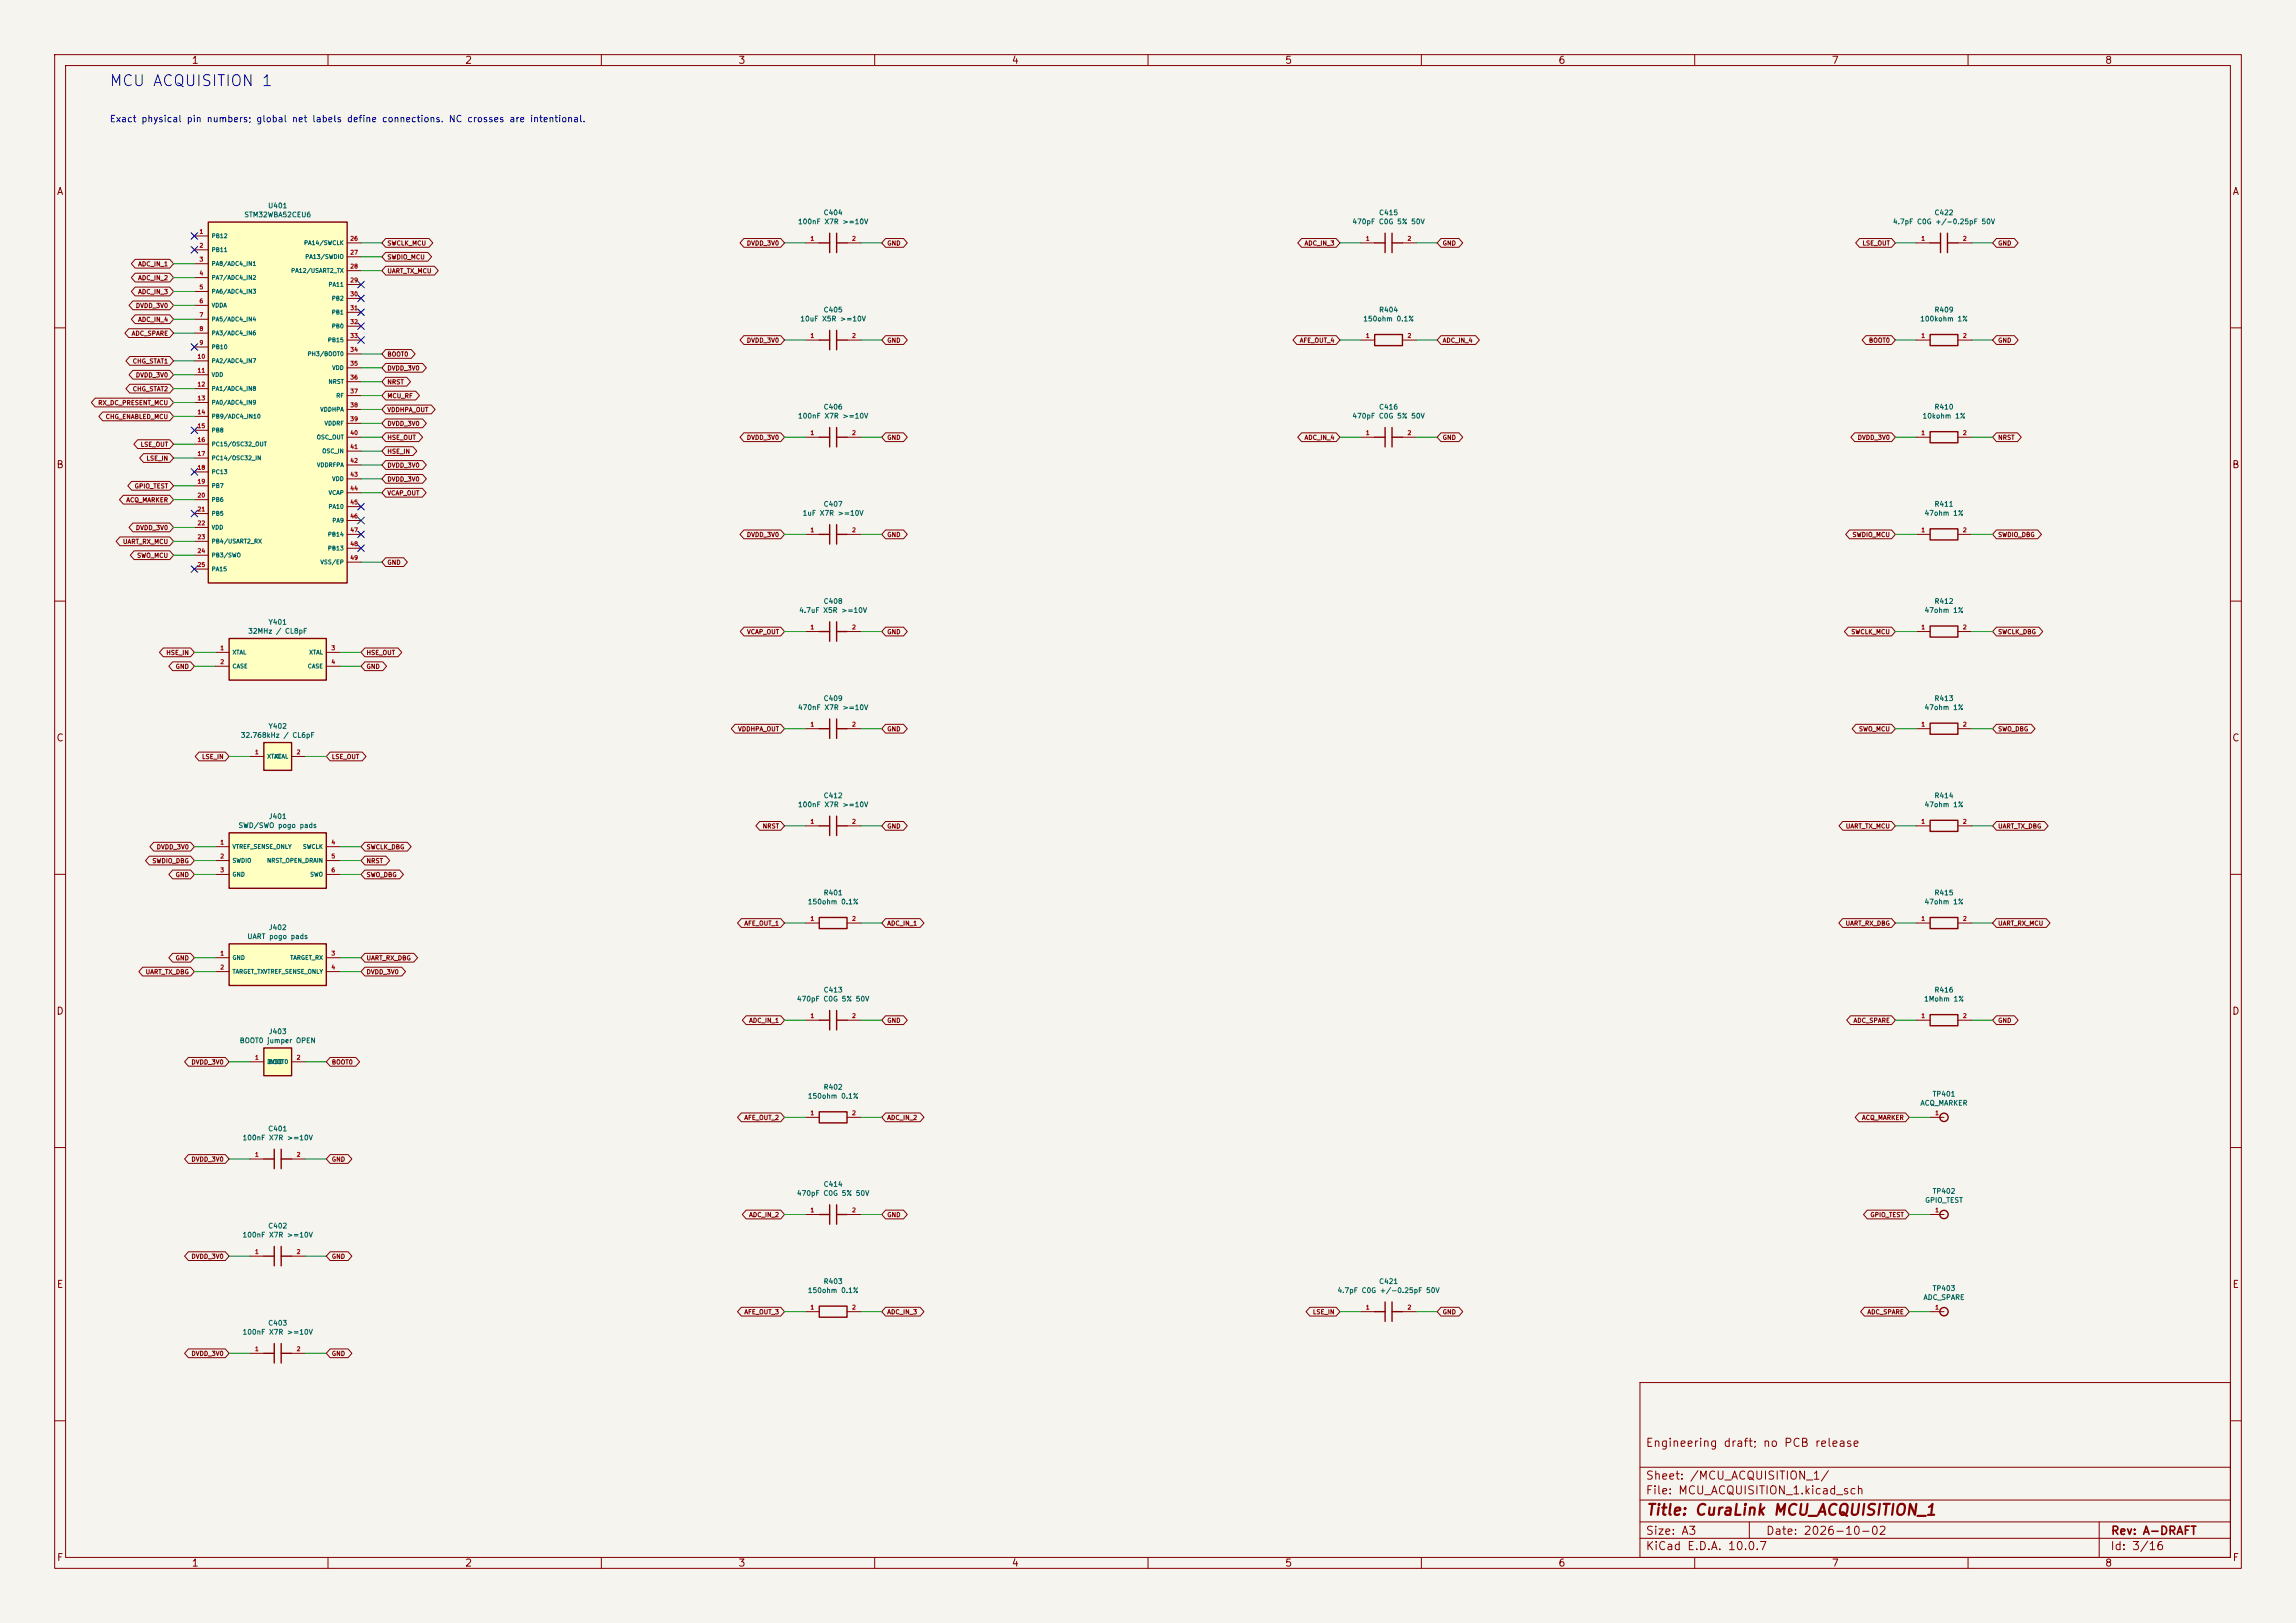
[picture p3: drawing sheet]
<svg xmlns="http://www.w3.org/2000/svg" width="420mm" height="297mm" viewBox="0 0 420 297" stroke-linecap="round" stroke-linejoin="round" font-family="sans-serif">
<defs><g id="words">
<text font-size="2" fill="#0000c2" x="19.9" y="16.3">MCU ACQUISITION 1</text>
<text font-size="2" fill="#840000" x="301" y="277.8">Title: CuraLink MCU_ACQUISITION_1</text>
<g font-size="1.5" fill="#840000">
<text x="300.9" y="265.1">Engineering draft; no PCB release</text>
<text x="300.9" y="273.8">File: MCU_ACQUISITION_1.kicad_sch</text>
<text x="300.9" y="271.1">Sheet: /MCU_ACQUISITION_1/</text>
<text x="300.9" y="281.2">Size: A3</text>
<text x="322.9" y="281.2">Date: 2026-10-02</text>
<text x="386" y="281.2">Rev: A-DRAFT</text>
<text x="300.9" y="284">KiCad E.D.A. 10.0.7</text>
<text x="385.9" y="284">Id: 3/16</text>
</g>
<g font-size="1.3" fill="#840000">
<text x="35" y="12">1</text>
<text x="85" y="12">2</text>
<text x="135" y="12">3</text>
<text x="185" y="12">4</text>
<text x="235" y="12">5</text>
<text x="285" y="12">6</text>
<text x="335" y="12">7</text>
<text x="385" y="12">8</text>
<text x="10.3" y="36">A</text>
<text x="408.3" y="36">A</text>
<text x="10.2" y="86">B</text>
<text x="408.2" y="86">B</text>
<text x="10.2" y="136">C</text>
<text x="408.2" y="136">C</text>
<text x="10.2" y="186">D</text>
<text x="408.2" y="186">D</text>
<text x="10.3" y="236">E</text>
<text x="408.3" y="236">E</text>
<text x="10.3" y="286">F</text>
<text x="35" y="287">1</text>
<text x="85" y="287">2</text>
<text x="135" y="287">3</text>
<text x="185" y="287">4</text>
<text x="235" y="287">5</text>
<text x="285" y="287">6</text>
<text x="335" y="287">7</text>
<text x="385" y="287">8</text>
<text x="408.3" y="286">F</text>
</g>
<text font-size="1.2" fill="#0000c2" x="20" y="22.7">Exact physical pin numbers; global net labels define connections. NC crosses are intentional.</text>
<g font-size=".9" fill="#006464">
<text x="44.6" y="40">STM32WBA52CEU6</text>
<text x="49" y="38.3">U401</text>
<text x="145.9" y="41.2">100nF X7R &gt;=10V</text>
<text x="150.6" y="39.6">C404</text>
<text x="247.3" y="41.2">470pF C0G 5% 50V</text>
<text x="252.2" y="39.6">C415</text>
<text x="346.2" y="41.2">4.7pF C0G +/-0.25pF 50V</text>
<text x="353.8" y="39.6">C422</text>
<text x="146.3" y="59">10uF X5R &gt;=10V</text>
<text x="150.6" y="57.4">C405</text>
<text x="249.3" y="59">150ohm 0.1%</text>
<text x="252.2" y="57.4">R404</text>
<text x="351.2" y="59">100kohm 1%</text>
<text x="353.8" y="57.4">R409</text>
<text x="145.9" y="76.8">100nF X7R &gt;=10V</text>
<text x="150.6" y="75.2">C406</text>
<text x="247.3" y="76.8">470pF C0G 5% 50V</text>
<text x="252.2" y="75.2">C416</text>
<text x="351.6" y="76.8">10kohm 1%</text>
<text x="353.8" y="75.2">R410</text>
<text x="146.7" y="94.6">1uF X7R &gt;=10V</text>
<text x="150.6" y="92.9">C407</text>
<text x="352" y="94.6">47ohm 1%</text>
<text x="353.8" y="92.9">R411</text>
<text x="146.1" y="112.4">4.7uF X5R &gt;=10V</text>
<text x="150.6" y="110.7">C408</text>
<text x="352" y="112.4">47ohm 1%</text>
<text x="353.8" y="110.7">R412</text>
<text x="45.3" y="116.2">32MHz / CL8pF</text>
<text x="49" y="114.5">Y401</text>
<text x="145.9" y="130.1">470nF X7R &gt;=10V</text>
<text x="150.6" y="128.5">C409</text>
<text x="352" y="130.1">47ohm 1%</text>
<text x="353.8" y="128.5">R413</text>
<text x="44" y="135.2">32.768kHz / CL6pF</text>
<text x="49" y="133.6">Y402</text>
<text x="145.9" y="147.9">100nF X7R &gt;=10V</text>
<text x="150.6" y="146.3">C412</text>
<text x="352" y="147.9">47ohm 1%</text>
<text x="353.8" y="146.3">R414</text>
<text x="43.5" y="151.7">SWD/SWO pogo pads</text>
<text x="49.1" y="150.1">J401</text>
<text x="147.7" y="165.7">150ohm 0.1%</text>
<text x="150.6" y="164.1">R401</text>
<text x="352" y="165.7">47ohm 1%</text>
<text x="353.8" y="164.1">R415</text>
<text x="45.2" y="172.1">UART pogo pads</text>
<text x="49.1" y="170.4">J402</text>
<text x="145.7" y="183.5">470pF C0G 5% 50V</text>
<text x="150.6" y="181.8">C413</text>
<text x="351.9" y="183.5">1Mohm 1%</text>
<text x="353.8" y="181.8">R416</text>
<text x="43.8" y="191.1">BOOT0 jumper OPEN</text>
<text x="49.1" y="189.5">J403</text>
<text x="147.7" y="201.3">150ohm 0.1%</text>
<text x="150.6" y="199.6">R402</text>
<text x="351.2" y="202.5">ACQ_MARKER</text>
<text x="353.4" y="200.9">TP401</text>
<text x="44.3" y="208.9">100nF X7R &gt;=10V</text>
<text x="49" y="207.2">C401</text>
<text x="145.7" y="219">470pF C0G 5% 50V</text>
<text x="150.6" y="217.4">C414</text>
<text x="352.1" y="220.3">GPIO_TEST</text>
<text x="353.4" y="218.7">TP402</text>
<text x="44.3" y="226.7">100nF X7R &gt;=10V</text>
<text x="49" y="225">C402</text>
<text x="147.7" y="236.8">150ohm 0.1%</text>
<text x="150.6" y="235.2">R403</text>
<text x="244.6" y="236.8">4.7pF C0G +/-0.25pF 50V</text>
<text x="252.2" y="235.2">C421</text>
<text x="351.8" y="238.1">ADC_SPARE</text>
<text x="353.4" y="236.4">TP403</text>
<text x="44.3" y="244.4">100nF X7R &gt;=10V</text>
<text x="49" y="242.8">C403</text>
</g>
<g font-size=".8" fill="#a90000">
<text x="36.4" y="43">1</text>
<text x="36.4" y="45.5">2</text>
<text x="64" y="44.2">26</text>
<text x="64" y="46.8">27</text>
<text x="148.2" y="44.2">1</text>
<text x="155.8" y="44.2">2</text>
<text x="249.8" y="44.2">1</text>
<text x="257.4" y="44.2">2</text>
<text x="351.4" y="44.2">1</text>
<text x="359" y="44.2">2</text>
<text x="36.4" y="48">3</text>
<text x="36.4" y="50.6">4</text>
<text x="36.4" y="53.1">5</text>
<text x="64" y="49.3">28</text>
<text x="64" y="51.8">29</text>
<text x="36.4" y="55.7">6</text>
<text x="36.4" y="58.2">7</text>
<text x="64" y="54.4">30</text>
<text x="64" y="56.9">31</text>
<text x="64" y="59.5">32</text>
<text x="36" y="65.8">10</text>
<text x="36.4" y="60.7">8</text>
<text x="36.4" y="63.3">9</text>
<text x="64" y="62">33</text>
<text x="64" y="64.5">34</text>
<text x="148.2" y="62">1</text>
<text x="155.8" y="62">2</text>
<text x="249.8" y="62">1</text>
<text x="257.4" y="62">2</text>
<text x="351.4" y="62">1</text>
<text x="359" y="62">2</text>
<text x="36" y="68.4">11</text>
<text x="36" y="70.9">12</text>
<text x="64" y="67.1">35</text>
<text x="64" y="69.6">36</text>
<text x="36" y="73.4">13</text>
<text x="36" y="76">14</text>
<text x="64" y="72.2">37</text>
<text x="64" y="74.7">38</text>
<text x="64" y="77.2">39</text>
<text x="36" y="78.5">15</text>
<text x="36" y="81.1">16</text>
<text x="36" y="83.6">17</text>
<text x="64" y="79.8">40</text>
<text x="64" y="82.3">41</text>
<text x="148.2" y="79.8">1</text>
<text x="155.8" y="79.8">2</text>
<text x="249.8" y="79.8">1</text>
<text x="257.4" y="79.8">2</text>
<text x="351.4" y="79.8">1</text>
<text x="359" y="79.8">2</text>
<text x="36" y="86.1">18</text>
<text x="36" y="88.7">19</text>
<text x="64" y="84.9">42</text>
<text x="64" y="87.4">43</text>
<text x="64" y="89.9">44</text>
<text x="36" y="91.2">20</text>
<text x="36" y="93.8">21</text>
<text x="64" y="92.5">45</text>
<text x="64" y="95">46</text>
<text x="36" y="96.3">22</text>
<text x="36" y="98.8">23</text>
<text x="36" y="101.4">24</text>
<text x="64" y="97.6">47</text>
<text x="64" y="100.1">48</text>
<text x="148.2" y="97.6">1</text>
<text x="155.8" y="97.6">2</text>
<text x="351.4" y="97.6">1</text>
<text x="359" y="97.6">2</text>
<text x="36" y="103.9">25</text>
<text x="64" y="102.6">49</text>
<text x="40.2" y="119.2">1</text>
<text x="60.5" y="119.2">3</text>
<text x="148.2" y="115.3">1</text>
<text x="155.8" y="115.3">2</text>
<text x="351.4" y="115.3">1</text>
<text x="359" y="115.3">2</text>
<text x="40.2" y="121.7">2</text>
<text x="60.5" y="121.7">4</text>
<text x="148.2" y="133.1">1</text>
<text x="155.8" y="133.1">2</text>
<text x="351.4" y="133.1">1</text>
<text x="359" y="133.1">2</text>
<text x="46.6" y="138.2">1</text>
<text x="54.2" y="138.2">2</text>
<text x="40.2" y="154.7">1</text>
<text x="60.5" y="154.7">4</text>
<text x="148.2" y="150.9">1</text>
<text x="155.8" y="150.9">2</text>
<text x="351.4" y="150.9">1</text>
<text x="359" y="150.9">2</text>
<text x="40.2" y="157.3">2</text>
<text x="40.2" y="159.8">3</text>
<text x="60.5" y="157.3">5</text>
<text x="60.5" y="159.8">6</text>
<text x="148.2" y="168.7">1</text>
<text x="155.8" y="168.7">2</text>
<text x="351.4" y="168.7">1</text>
<text x="359" y="168.7">2</text>
<text x="40.2" y="175">1</text>
<text x="40.2" y="177.6">2</text>
<text x="60.5" y="175">3</text>
<text x="60.5" y="177.6">4</text>
<text x="148.2" y="186.5">1</text>
<text x="155.8" y="186.5">2</text>
<text x="351.4" y="186.5">1</text>
<text x="359" y="186.5">2</text>
<text x="46.6" y="194.1">1</text>
<text x="54.2" y="194.1">2</text>
<text x="148.2" y="204.2">1</text>
<text x="155.8" y="204.2">2</text>
<text x="353.9" y="204.2">1</text>
<text x="46.6" y="211.9">1</text>
<text x="54.2" y="211.9">2</text>
<text x="148.2" y="222">1</text>
<text x="155.8" y="222">2</text>
<text x="353.9" y="222">1</text>
<text x="46.6" y="229.6">1</text>
<text x="54.2" y="229.6">2</text>
<text x="148.2" y="239.8">1</text>
<text x="155.8" y="239.8">2</text>
<text x="249.8" y="239.8">1</text>
<text x="257.4" y="239.8">2</text>
<text x="353.9" y="239.8">1</text>
<text x="46.6" y="247.4">1</text>
<text x="54.2" y="247.4">2</text>
</g>
<g font-size=".8" fill="#006464">
<text x="38.6" y="43.7">PB12</text>
<text x="38.6" y="46.3">PB11</text>
<text x="55.5" y="45">PA14/SWCLK</text>
<text x="55.7" y="47.6">PA13/SWDIO</text>
<text x="38.6" y="48.8">PA8/ADC4_IN1</text>
<text x="38.6" y="51.4">PA7/ADC4_IN2</text>
<text x="38.6" y="53.9">PA6/ADC4_IN3</text>
<text x="53.2" y="50.1">PA12/USART2_TX</text>
<text x="60" y="52.6">PA11</text>
<text x="38.6" y="56.4">VDDA</text>
<text x="38.6" y="59">PA5/ADC4_IN4</text>
<text x="60.6" y="55.2">PB2</text>
<text x="60.6" y="57.7">PB1</text>
<text x="38.6" y="61.5">PA3/ADC4_IN6</text>
<text x="38.6" y="64.1">PB10</text>
<text x="56.2" y="65.3">PH3/BOOT0</text>
<text x="59.9" y="62.8">PB15</text>
<text x="60.6" y="60.3">PB0</text>
<text x="38.6" y="66.6">PA2/ADC4_IN7</text>
<text x="38.6" y="69.1">VDD</text>
<text x="38.6" y="71.7">PA1/ADC4_IN8</text>
<text x="60" y="70.4">NRST</text>
<text x="60.7" y="67.9">VDD</text>
<text x="38.6" y="74.2">PA0/ADC4_IN9</text>
<text x="38.6" y="76.8">PB9/ADC4_IN10</text>
<text x="58.5" y="75.5">VDDHPA</text>
<text x="61.4" y="73">RF</text>
<text x="38.6" y="79.3">PB8</text>
<text x="38.6" y="81.8">PC15/OSC32_OUT</text>
<text x="57.9" y="80.6">OSC_OUT</text>
<text x="58.9" y="83.1">OSC_IN</text>
<text x="59.3" y="78">VDDRF</text>
<text x="38.6" y="84.4">PC14/OSC32_IN</text>
<text x="38.6" y="86.9">PC13</text>
<text x="38.6" y="89.5">PB7</text>
<text x="57.9" y="85.7">VDDRFPA</text>
<text x="60.7" y="88.2">VDD</text>
<text x="38.6" y="92">PB6</text>
<text x="38.6" y="94.5">PB5</text>
<text x="60" y="93.3">PA10</text>
<text x="60" y="90.7">VCAP</text>
<text x="60.7" y="95.8">PA9</text>
<text x="38.6" y="97.1">VDD</text>
<text x="38.6" y="99.6">PB4/USART2_RX</text>
<text x="59.9" y="98.4">PB14</text>
<text x="59.9" y="100.9">PB13</text>
<text x="38.6" y="102.2">PB3/SWO</text>
<text x="38.6" y="104.7">PA15</text>
<text x="58.5" y="103.4">VSS/EP</text>
<text x="42.4" y="119.9">XTAL</text>
<text x="56.5" y="119.9">XTAL</text>
<text x="42.4" y="122.5">CASE</text>
<text x="56.2" y="122.5">CASE</text>
<text x="48.8" y="139">XTAL</text>
<text x="42.4" y="155.5">VTREF_SENSE_ONLY</text>
<text x="55.3" y="155.5">SWCLK</text>
<text x="42.4" y="158">SWDIO</text>
<text x="42.4" y="160.6">GND</text>
<text x="48.8" y="158">NRST_OPEN_DRAIN</text>
<text x="56.6" y="160.6">SWO</text>
<text x="42.4" y="175.8">GND</text>
<text x="42.4" y="178.4">TARGET_TXVTREF_SENSE_ONLY</text>
<text x="53" y="175.8">TARGET_RX</text>
<text x="48.8" y="194.9">DVDD</text>
<text x="49" y="194.9">BOOT0</text>
</g>
<g font-size=".8" fill="#840000">
<text x="70.8" y="45.1">SWCLK_MCU</text>
<text x="70.8" y="47.7">SWDIO_MCU</text>
<text x="136.5" y="45.1">DVDD_3V0</text>
<text x="162.2" y="45.1">GND</text>
<text x="238.5" y="45.1">ADC_IN_3</text>
<text x="263.8" y="45.1">GND</text>
<text x="340.6" y="45.1">LSE_OUT</text>
<text x="365.4" y="45.1">GND</text>
<text x="25.2" y="48.9">ADC_IN_1</text>
<text x="25.2" y="51.5">ADC_IN_2</text>
<text x="70.8" y="50.2">UART_TX_MCU</text>
<text x="24.8" y="56.5">DVDD_3V0</text>
<text x="25.2" y="54">ADC_IN_3</text>
<text x="25.2" y="59.1">ADC_IN_4</text>
<text x="24" y="61.6">ADC_SPARE</text>
<text x="70.8" y="65.4">BOOT0</text>
<text x="136.5" y="62.9">DVDD_3V0</text>
<text x="162.2" y="62.9">GND</text>
<text x="237.7" y="62.9">AFE_OUT_4</text>
<text x="263.8" y="62.9">ADC_IN_4</text>
<text x="341.8" y="62.9">BOOT0</text>
<text x="365.4" y="62.9">GND</text>
<text x="24.2" y="66.7">CHG_STAT1</text>
<text x="24.2" y="71.8">CHG_STAT2</text>
<text x="24.8" y="69.2">DVDD_3V0</text>
<text x="70.8" y="68">DVDD_3V0</text>
<text x="70.8" y="70.5">NRST</text>
<text x="17.9" y="74.3">RX_DC_PRESENT_MCU</text>
<text x="19.2" y="76.9">CHG_ENABLED_MCU</text>
<text x="70.8" y="73.1">MCU_RF</text>
<text x="70.8" y="75.6">VDDHPA_OUT</text>
<text x="25.6" y="81.9">LSE_OUT</text>
<text x="70.8" y="78.1">DVDD_3V0</text>
<text x="70.8" y="80.7">HSE_OUT</text>
<text x="70.8" y="83.2">HSE_IN</text>
<text x="136.5" y="80.7">DVDD_3V0</text>
<text x="162.2" y="80.7">GND</text>
<text x="238.5" y="80.7">ADC_IN_4</text>
<text x="263.8" y="80.7">GND</text>
<text x="339.7" y="80.7">DVDD_3V0</text>
<text x="365.4" y="80.7">NRST</text>
<text x="24.5" y="89.6">GPIO_TEST</text>
<text x="26.7" y="84.5">LSE_IN</text>
<text x="70.8" y="85.8">DVDD_3V0</text>
<text x="70.8" y="88.3">DVDD_3V0</text>
<text x="23" y="92.1">ACQ_MARKER</text>
<text x="70.8" y="90.8">VCAP_OUT</text>
<text x="22.4" y="99.7">UART_RX_MCU</text>
<text x="24.8" y="97.2">DVDD_3V0</text>
<text x="136.5" y="98.5">DVDD_3V0</text>
<text x="162.2" y="98.5">GND</text>
<text x="338.8" y="98.5">SWDIO_MCU</text>
<text x="365.4" y="98.5">SWDIO_DBG</text>
<text x="25" y="102.3">SWO_MCU</text>
<text x="70.8" y="103.5">GND</text>
<text x="136.6" y="116.2">VCAP_OUT</text>
<text x="162.2" y="116.2">GND</text>
<text x="338.5" y="116.2">SWCLK_MCU</text>
<text x="365.4" y="116.2">SWCLK_DBG</text>
<text x="30.3" y="120">HSE_IN</text>
<text x="32" y="122.6">GND</text>
<text x="67" y="120">HSE_OUT</text>
<text x="67" y="122.6">GND</text>
<text x="134.9" y="134">VDDHPA_OUT</text>
<text x="162.2" y="134">GND</text>
<text x="340" y="134">SWO_MCU</text>
<text x="365.4" y="134">SWO_DBG</text>
<text x="36.9" y="139.1">LSE_IN</text>
<text x="60.6" y="139.1">LSE_OUT</text>
<text x="28.6" y="155.6">DVDD_3V0</text>
<text x="67" y="155.6">SWCLK_DBG</text>
<text x="139.4" y="151.8">NRST</text>
<text x="162.2" y="151.8">GND</text>
<text x="337.6" y="151.8">UART_TX_MCU</text>
<text x="365.4" y="151.8">UART_TX_DBG</text>
<text x="27.8" y="158.1">SWDIO_DBG</text>
<text x="32" y="160.7">GND</text>
<text x="67" y="158.1">NRST</text>
<text x="67" y="160.7">SWO_DBG</text>
<text x="136.1" y="169.6">AFE_OUT_1</text>
<text x="162.2" y="169.6">ADC_IN_1</text>
<text x="337.5" y="169.6">UART_RX_DBG</text>
<text x="365.4" y="169.6">UART_RX_MCU</text>
<text x="26.6" y="178.5">UART_TX_DBG</text>
<text x="32" y="175.9">GND</text>
<text x="67" y="175.9">UART_RX_DBG</text>
<text x="67" y="178.5">DVDD_3V0</text>
<text x="136.9" y="187.4">ADC_IN_1</text>
<text x="162.2" y="187.4">GND</text>
<text x="339" y="187.4">ADC_SPARE</text>
<text x="365.4" y="187.4">GND</text>
<text x="34.9" y="195">DVDD_3V0</text>
<text x="60.6" y="195">BOOT0</text>
<text x="136.1" y="205.1">AFE_OUT_2</text>
<text x="162.2" y="205.1">ADC_IN_2</text>
<text x="340.5" y="205.1">ACQ_MARKER</text>
<text x="34.9" y="212.8">DVDD_3V0</text>
<text x="60.6" y="212.8">GND</text>
<text x="136.9" y="222.9">ADC_IN_2</text>
<text x="162.2" y="222.9">GND</text>
<text x="342" y="222.9">GPIO_TEST</text>
<text x="34.9" y="230.5">DVDD_3V0</text>
<text x="60.6" y="230.5">GND</text>
<text x="136.1" y="240.7">AFE_OUT_3</text>
<text x="162.2" y="240.7">ADC_IN_3</text>
<text x="240.1" y="240.7">LSE_IN</text>
<text x="263.8" y="240.7">GND</text>
<text x="341.5" y="240.7">ADC_SPARE</text>
<text x="34.9" y="248.3">DVDD_3V0</text>
<text x="60.6" y="248.3">GND</text>
</g>
</g></defs>
<path d="M0 0h420v297h-420z" fill="#f5f4ef" stroke="#f5f4ef" stroke-width=".18"/>
<g fill="none" stroke="#840000" stroke-width=".18">
<path d="M10 10h400v277h-400zM12 12h396v273h-396zM60 10v2M110 10v2M160 10v2M210 10v2M260 10v2M310 10v2M360 10v2M10 60h2M408 60h2M10 110h2"/>
<path d="M408 110h2M10 160h2M408 160h2M10 210h2M408 210h2M300 253h108v32h-108zM10 260h2M300 278.5h108M300 274.5h108M300 268.5h108M320 278.5v3M384 278.5v6.5"/>
<path d="M408 260h2M60 285v2M110 285v2M160 285v2M210 285v2M260 285v2M300 281.5h108M310 285v2M360 285v2"/>
</g>
<path d="M38.1 40.6h25.4v66.1h-25.4z" fill="#ffffc2"/>
<path d="M38.1 40.6h25.4v66.1h-25.4zM149.9 97.8h1.9M151.8 96v3.6M153 96v3.6M153 97.8h1.9M149.9 203.5h5v2h-5zM149.9 222.2h1.9M151.8 220.5v3.5M153 222.2h1.9M153 220.5v3.5" fill="none" stroke="#840000" stroke-width=".25"/>
<g fill="none" stroke="#840000" stroke-width=".18">
<path d="M35.6 43.2h2.5M35.6 45.7h2.5M35.6 48.3h2.5M35.6 50.8h2.5M35.6 53.3h2.5M35.6 55.9h2.5M35.6 58.4h2.5M63.5 44.5h2.5M63.5 47h2.5M63.5 49.5h2.5M63.5 52.1h2.5M63.5 54.6h2.5"/>
<path d="M63.5 57.2h2.5M63.5 59.7h2.5M35.6 61h2.5M35.6 63.5h2.5M35.6 66h2.5M35.6 68.6h2.5M35.6 71.1h2.5M35.6 73.7h2.5M35.6 76.2h2.5M35.6 78.7h2.5M63.5 62.2h2.5M63.5 64.8h2.5"/>
<path d="M63.5 67.3h2.5M63.5 69.9h2.5M63.5 72.4h2.5M63.5 74.9h2.5M63.5 77.5h2.5M35.6 81.3h2.5M35.6 83.8h2.5M35.6 86.4h2.5M35.6 88.9h2.5M35.6 91.4h2.5M35.6 94h2.5M35.6 96.5h2.5"/>
<path d="M35.6 99.1h2.5M63.5 80h2.5M63.5 82.6h2.5M63.5 85.1h2.5M63.5 87.6h2.5M63.5 90.2h2.5M63.5 92.7h2.5M63.5 95.3h2.5M63.5 97.8h2.5M147.3 97.8h2.6M154.9 97.8h2.6M35.6 101.6h2.5"/>
<path d="M35.6 104.1h2.5M63.5 100.3h2.5M63.5 102.9h2.5M147.3 204.5h2.6M154.9 204.5h2.6M147.3 222.2h2.6M154.9 222.2h2.6"/>
</g>
<path d="M48.3 191.8h5v5.1h-5z" fill="#ffffc2"/>
<g fill="none" stroke="#840000" stroke-width=".25">
<path d="M149.9 44.5h1.9M151.8 42.7v3.5M153 44.5h1.9M153 42.7v3.5M151.8 78.2v3.6M153 78.2v3.6M353.1 79h5v2h-5zM353.1 61.2h5v2h-5zM149.9 80h1.9M153 80h1.9M353.1 96.8h5v2h-5zM353.1 114.6h5v2h-5z"/>
<path d="M149.9 133.4h1.9M151.8 131.6v3.5M153 131.6v3.5M153 133.4h1.9M353.1 132.3h5v2.1h-5zM149.9 151.1h1.9M151.8 149.4v3.5M153 149.4v3.5M153 151.1h1.9M353.1 150.1h5v2h-5zM149.9 167.9h5v2h-5zM353.1 167.9h5v2h-5z"/>
<path d="M48.3 191.8h5v5.1h-5zM149.9 186.7h1.9M151.8 184.9v3.6M153 184.9v3.6M153 186.7h1.9M353.1 185.7h5v2h-5zM48.3 229.9h1.9M50.2 228.1v3.5M51.4 229.9h1.9M51.4 228.1v3.5M253.4 238.3v3.5M254.6 238.3v3.5"/>
<path d="M251.5 240h1.9M254.6 240h1.9"/>
<circle cx="355.6" cy="204.5" r=".76"/>
<circle cx="355.6" cy="240" r=".76"/>
</g>
<g fill="none" stroke="#840000" stroke-width=".18">
<path d="M147.3 44.5h2.6M154.9 44.5h2.6M350.5 62.2h2.6M358.1 62.2h2.6M147.3 80h2.6M154.9 80h2.6M350.5 80h2.6M350.5 97.8h2.6M358.1 80h2.6M358.1 97.8h2.6M350.5 115.6h2.6M358.1 115.6h2.6"/>
<path d="M147.3 133.4h2.6M154.9 133.4h2.6M350.5 133.4h2.6M358.1 133.4h2.6M147.3 151.1h2.6M154.9 151.1h2.6M350.5 151.1h2.6M358.1 151.1h2.6M147.3 168.9h2.6M154.9 168.9h2.6M350.5 168.9h2.6M358.1 168.9h2.6"/>
<path d="M45.7 194.3h2.6M53.3 194.3h2.6M147.3 186.7h2.6M154.9 186.7h2.6M350.5 186.7h2.6M358.1 186.7h2.6M353.1 204.5h2.5M45.7 229.9h2.6M53.3 229.9h2.6M248.9 240h2.6M256.5 240h2.6M353.1 240h2.5"/>
</g>
<path d="M41.9 116.8h17.8v7.7h-17.8z" fill="#ffffc2"/>
<path d="M41.9 116.8h17.8v7.7h-17.8z" fill="none" stroke="#840000" stroke-width=".25"/>
<path d="M39.4 119.4h2.5M59.7 119.4h2.5M39.4 121.9h2.5M59.7 121.9h2.5" fill="none" stroke="#840000" stroke-width=".18"/>
<path d="M48.3 135.9h5v5.1h-5z" fill="#ffffc2"/>
<g fill="none" stroke="#840000" stroke-width=".25">
<path d="M251.5 44.5h1.9M253.4 42.7v3.5M254.6 44.5h1.9M254.6 42.7v3.5M353.1 44.5h1.9M355 42.7v3.5M356.2 44.5h1.9M356.2 42.7v3.5M149.9 62.2h1.9M151.8 60.5v3.5M153 62.2h1.9M153 60.5v3.5"/>
<path d="M251.5 61.2h5v2h-5zM253.4 78.2v3.6M254.6 78.2v3.6M251.5 80h1.9M254.6 80h1.9M48.3 135.9h5v5.1h-5zM48.3 212.1h1.9M50.2 210.3v3.6M51.4 212.1h1.9M51.4 210.3v3.6"/>
</g>
<g fill="none" stroke="#840000" stroke-width=".18">
<path d="M248.9 44.5h2.6M256.5 44.5h2.6M350.5 44.5h2.6M358.1 44.5h2.6M147.3 62.2h2.6M154.9 62.2h2.6M248.9 62.2h2.6M256.5 62.2h2.6M248.9 80h2.6M256.5 80h2.6M45.7 138.4h2.6M53.3 138.4h2.6"/>
<path d="M45.7 212.1h2.6M53.3 212.1h2.6"/>
</g>
<path d="M41.9 172.7h17.8v7.6h-17.8z" fill="#ffffc2"/>
<g fill="none" stroke="#840000" stroke-width=".25">
<path d="M149.9 115.6h1.9M151.8 113.8v3.5M153 115.6h1.9M153 113.8v3.5M41.9 172.7h17.8v7.6h-17.8zM149.9 239h5v2h-5z"/>
<circle cx="355.6" cy="222.2" r=".76"/>
</g>
<path d="M147.3 115.6h2.6M154.9 115.6h2.6M39.4 175.3h2.5M39.4 177.8h2.5M59.7 175.3h2.5M59.7 177.8h2.5M353.1 222.2h2.5M147.3 240h2.6M154.9 240h2.6" fill="none" stroke="#840000" stroke-width=".18"/>
<path d="M41.9 152.4h17.8v10.2h-17.8z" fill="#ffffc2"/>
<path d="M41.9 152.4h17.8v10.2h-17.8zM48.3 247.6h1.9M50.2 245.9v3.5M51.4 247.6h1.9M51.4 245.9v3.5" fill="none" stroke="#840000" stroke-width=".25"/>
<g fill="none" stroke="#840000" stroke-width=".18">
<path d="M24.3 55.1h6.7l.7 .8-.7 .8h-6.7l-.7-.8zM24.7 47.5h6.3l.7 .8-.7 .8h-6.3l-.7-.8zM24.7 50h6.3l.7 .8-.7 .8h-6.3l-.7-.8zM24.7 52.5h6.3l.7 .8-.7 .8h-6.3l-.7-.8zM24.7 57.6h6.3l.7 .8-.7 .8h-6.3l-.7-.8zM70.5 43.6h8l.7 .9-.7 .8h-8l-.7-.8zM70.5 46.2h7.7l.7 .8-.7 .8h-7.7l-.7-.8zM70.5 48.7h9l.7 .8-.7 .8h-9l-.7-.8zM136.1 43.6h6.7l.7 .9-.7 .8h-6.7l-.7-.8zM162 43.6h3.3l.7 .9-.7 .8h-3.3l-.7-.8zM238.1 43.6h6.3l.7 .9-.7 .8h-6.3l-.7-.8zM263.6 43.6h3.3l.7 .9-.7 .8h-3.3l-.7-.8z"/>
<path d="M340.1 43.6h5.9l.7 .9-.7 .8h-5.9l-.7-.8zM365.2 43.6h3.3l.7 .9-.7 .8h-3.3l-.7-.8zM17.4 72.9h13.6l.7 .8-.7 .8h-13.6l-.7-.8zM18.8 75.4h12.2l.7 .8-.7 .8h-12.2l-.7-.8zM23.5 60.2h7.5l.7 .8-.7 .8h-7.5l-.7-.8zM23.7 65.2h7.3l.7 .8-.7 .8h-7.3l-.7-.8zM23.7 70.3h7.3l.7 .8-.7 .8h-7.3l-.7-.8zM24.3 67.8h6.7l.7 .8-.7 .8h-6.7l-.7-.8zM70.5 64h4.7l.7 .8-.7 .8h-4.7l-.7-.8zM70.5 66.5h6.8l.7 .8-.7 .8h-6.8l-.7-.8zM70.5 69h3.9l.7 .9-.7 .8h-3.9l-.7-.8zM70.5 71.6h5.5l.7 .8-.7 .8h-5.5l-.7-.8z"/>
<path d="M70.5 74.1h8.4l.7 .8-.7 .8h-8.4l-.7-.8zM70.5 76.7h6.8l.7 .8-.7 .8h-6.8l-.7-.8zM70.5 79.2h6.1l.7 .8-.7 .8h-6.1l-.7-.8zM136.1 61.4h6.7l.7 .8-.7 .8h-6.7l-.7-.8zM136.1 79.2h6.7l.7 .8-.7 .8h-6.7l-.7-.8zM162 61.4h3.3l.7 .8-.7 .8h-3.3l-.7-.8zM162 79.2h3.3l.7 .8-.7 .8h-3.3l-.7-.8zM237.2 61.4h7.2l.7 .8-.7 .8h-7.2l-.7-.8zM238.1 79.2h6.3l.7 .8-.7 .8h-6.3l-.7-.8zM263.6 79.2h3.3l.7 .8-.7 .8h-3.3l-.7-.8zM263.6 61.4h6.3l.7 .8-.7 .8h-6.3l-.7-.8zM339.3 79.2h6.7l.7 .8-.7 .8h-6.7l-.7-.8z"/>
<path d="M341.3 61.4h4.7l.7 .8-.7 .8h-4.7l-.7-.8zM365.2 61.4h3.3l.7 .8-.7 .8h-3.3l-.7-.8zM365.2 79.2h3.8l.7 .8-.7 .8h-3.8l-.7-.8zM21.9 98.3h9.1l.7 .8-.7 .8h-9.1l-.7-.8zM22.6 90.6h8.4l.7 .8-.7 .8h-8.4l-.7-.8zM24.1 88.1h6.9l.7 .8-.7 .8h-6.9l-.7-.8zM24.3 95.7h6.7l.7 .8-.7 .8h-6.7l-.7-.8zM25.2 80.5h5.8l.7 .8-.7 .8h-5.8l-.7-.8zM26.2 83h4.8l.7 .8-.7 .8h-4.8l-.7-.8zM70.5 81.7h5l.7 .9-.7 .8h-5l-.7-.8zM70.5 84.3h6.8l.7 .8-.7 .8h-6.8l-.7-.8zM70.5 86.8h6.8l.7 .8-.7 .8h-6.8l-.7-.8z"/>
<path d="M70.5 89.4h6.8l.7 .8-.7 .8h-6.8l-.7-.8zM136.1 97h6.7l.7 .8-.7 .8h-6.7l-.7-.8zM162 97h3.3l.7 .8-.7 .8h-3.3l-.7-.8zM338.3 97h7.7l.7 .8-.7 .8h-7.7l-.7-.8zM365.2 97h7.5l.7 .8-.7 .8h-7.5l-.7-.8zM24.5 100.8h6.5l.7 .8-.7 .8h-6.5l-.7-.8zM29.9 118.6h5l.7 .8-.7 .8h-5l-.7-.8zM66.7 118.6h6.1l.7 .8-.7 .8h-6.1l-.7-.8zM70.5 102.1h3.3l.7 .8-.7 .8h-3.3l-.7-.8zM136.1 114.8h6.7l.7 .8-.7 .8h-6.7l-.7-.8zM162 114.8h3.3l.7 .8-.7 .8h-3.3l-.7-.8zM338.1 114.8h7.9l.7 .8-.7 .8h-7.9l-.7-.8z"/>
<path d="M365.2 114.8h7.8l.7 .8-.7 .8h-7.8l-.7-.8zM31.6 121.1h3.3l.7 .8-.7 .8h-3.3l-.7-.8zM36.4 137.6h4.8l.7 .8-.7 .8h-4.8l-.7-.8zM60.4 137.6h5.9l.7 .8-.7 .8h-5.9l-.7-.8zM66.7 121.1h3.3l.7 .8-.7 .8h-3.3l-.7-.8zM134.5 132.5h8.3l.7 .9-.7 .8h-8.3l-.7-.8zM162 132.5h3.3l.7 .9-.7 .8h-3.3l-.7-.8zM339.5 132.5h6.5l.7 .9-.7 .8h-6.5l-.7-.8zM365.2 132.5h6.4l.7 .9-.7 .8h-6.4l-.7-.8zM27.3 156.7h7.6l.7 .8-.7 .8h-7.6l-.7-.8zM28.1 154.1h6.8l.7 .8-.7 .8h-6.8l-.7-.8zM31.6 159.2h3.3l.7 .8-.7 .8h-3.3l-.7-.8z"/>
<path d="M39.4 154.9h2.5M39.4 157.5h2.5M59.7 154.9h2.5M59.7 157.5h2.5M66.7 154.1h7.8l.7 .8-.7 .8h-7.8l-.7-.8zM66.7 156.7h3.9l.7 .8-.7 .8h-3.9l-.7-.8zM66.7 159.2h6.4l.7 .8-.7 .8h-6.4l-.7-.8zM139 150.3h3.8l.7 .8-.7 .8h-3.8l-.7-.8zM162 150.3h3.3l.7 .8-.7 .8h-3.3l-.7-.8zM337.1 150.3h8.9l.7 .8-.7 .8h-8.9l-.7-.8zM365.2 150.3h8.8l.7 .8-.7 .8h-8.8l-.7-.8zM26.1 177h8.8l.7 .8-.7 .8h-8.8l-.7-.8z"/>
<path d="M31.6 174.5h3.3l.7 .8-.7 .8h-3.3l-.7-.8zM39.4 160h2.5M59.7 160h2.5M66.7 174.5h9l.7 .8-.7 .8h-9l-.7-.8zM66.7 177h6.8l.7 .8-.7 .8h-6.8l-.7-.8zM135.6 168.1h7.2l.7 .8-.7 .8h-7.2l-.7-.8zM162 168.1h6.3l.7 .8-.7 .8h-6.3l-.7-.8zM337.1 168.1h8.9l.7 .8-.7 .8h-8.9l-.7-.8zM365.2 168.1h9.1l.7 .8-.7 .8h-9.1l-.7-.8zM34.5 193.5h6.7l.7 .8-.7 .8h-6.7l-.7-.8zM60.4 193.5h4.7l.7 .8-.7 .8h-4.7l-.7-.8zM136.5 185.9h6.3l.7 .8-.7 .8h-6.3l-.7-.8z"/>
<path d="M162 185.9h3.3l.7 .8-.7 .8h-3.3l-.7-.8zM338.5 185.9h7.5l.7 .8-.7 .8h-7.5l-.7-.8zM365.2 185.9h3.3l.7 .8-.7 .8h-3.3l-.7-.8zM34.5 211.3h6.7l.7 .8-.7 .8h-6.7l-.7-.8zM60.4 211.3h3.3l.7 .8-.7 .8h-3.3l-.7-.8zM135.6 203.7h7.2l.7 .8-.7 .8h-7.2l-.7-.8zM162 203.7h6.3l.7 .8-.7 .8h-6.3l-.7-.8zM340.1 203.7h8.4l.7 .8-.7 .8h-8.4l-.7-.8zM34.5 229.1h6.7l.7 .8-.7 .8h-6.7l-.7-.8zM60.4 229.1h3.3l.7 .8-.7 .8h-3.3l-.7-.8zM135.6 239.2h7.2l.7 .8-.7 .8h-7.2l-.7-.8zM136.5 221.4h6.3l.7 .8-.7 .9h-6.3l-.7-.9z"/>
<path d="M162 221.4h3.3l.7 .8-.7 .9h-3.3l-.7-.9zM162 239.2h6.3l.7 .8-.7 .8h-6.3l-.7-.8zM239.6 239.2h4.8l.7 .8-.7 .8h-4.8l-.7-.8zM263.6 239.2h3.3l.7 .8-.7 .8h-3.3l-.7-.8zM341 239.2h7.5l.7 .8-.7 .8h-7.5l-.7-.8zM341.6 221.4h6.9l.7 .8-.7 .9h-6.9l-.7-.9zM34.5 246.8h6.7l.7 .8-.7 .9h-6.7l-.7-.9zM45.7 247.6h2.6M53.3 247.6h2.6M60.4 246.8h3.3l.7 .8-.7 .9h-3.3l-.7-.9z"/>
</g>
<g fill="none" stroke="#009600" stroke-width=".18">
<path d="M31.7 48.3h3.9M31.7 55.9h3.9M31.7 58.4h3.9M31.7 50.8h3.9M31.7 53.3h3.9M66 44.5h3.8M66 47h3.8M66 49.5h3.8M143.5 44.5h3.8M157.5 44.5h3.8M245.1 44.5h3.8M259.1 44.5h3.8"/>
<path d="M346.7 44.5h3.8M360.7 44.5h3.8M31.7 61h3.9M31.7 66h3.9M31.7 68.6h3.9M31.7 71.1h3.9M31.7 73.7h3.9M31.7 76.2h3.9M66 77.5h3.8M66 74.9h3.8M66 72.4h3.8M66 64.8h3.8"/>
<path d="M66 67.3h3.8M66 69.9h3.8M143.5 62.2h3.8M157.5 62.2h3.8M245.1 62.2h3.8M259.1 62.2h3.8M346.7 62.2h3.8M360.7 62.2h3.8M31.7 83.8h3.9M31.7 81.3h3.9M31.7 88.9h3.9M31.7 91.4h3.9"/>
<path d="M31.7 96.5h3.9M31.7 99.1h3.9M66 80h3.8M66 90.2h3.8M66 87.6h3.8M66 85.1h3.8M66 82.6h3.8M143.5 97.8h3.8M143.5 80h3.8M157.5 97.8h3.8M157.5 80h3.8M245.1 80h3.8"/>
<path d="M259.1 80h3.8M346.7 97.8h3.8M346.7 80h3.8M360.7 97.8h3.8M360.7 80h3.8M31.7 101.6h3.9M35.6 119.4h3.8M62.2 119.4h3.8M66 102.9h3.8M143.5 115.6h3.8M157.5 115.6h3.8M346.7 115.6h3.8"/>
<path d="M360.7 115.6h3.8M35.6 121.9h3.8M41.9 138.4h3.8M55.9 138.4h3.8M62.2 121.9h3.8M143.5 133.4h3.8M157.5 133.4h3.8M346.7 133.4h3.8M360.7 133.4h3.8M35.6 154.9h3.8M35.6 157.5h3.8M62.2 154.9h3.8"/>
<path d="M62.2 157.5h3.8M143.5 151.1h3.8M157.5 151.1h3.8M346.7 151.1h3.8M360.7 151.1h3.8M35.6 160h3.8M35.6 177.8h3.8M35.6 175.3h3.8M62.2 160h3.8M62.2 177.8h3.8M62.2 175.3h3.8M143.5 168.9h3.8"/>
<path d="M157.5 168.9h3.8M346.7 168.9h3.8M360.7 168.9h3.8M41.9 194.3h3.8M55.9 194.3h3.8M143.5 186.7h3.8M157.5 186.7h3.8M346.7 186.7h3.8M360.7 186.7h3.8M41.9 212.1h3.8M55.9 212.1h3.8M143.5 204.5h3.8"/>
<path d="M157.5 204.5h3.8M349.2 204.5h3.9M41.9 229.9h3.8M55.9 229.9h3.8M143.5 222.2h3.8M157.5 222.2h3.8M349.2 222.2h3.9M41.9 247.6h3.8M55.9 247.6h3.8M143.5 240h3.8M157.5 240h3.8M245.1 240h3.8"/>
<path d="M259.1 240h3.8M349.2 240h3.9"/>
</g>
<g fill="none" stroke="#000084" stroke-width=".18">
<path d="M35 42.6l1.2 1.2M35 45.1l1.2 1.2M36.2 42.6l-1.2 1.2M36.2 45.1l-1.2 1.2M65.4 51.5l1.2 1.2M65.4 54l1.2 1.2M65.4 56.5l1.2 1.3M65.4 59.1l1.2 1.2M66.6 51.5l-1.2 1.2M66.6 54l-1.2 1.2M66.6 56.5l-1.2 1.3M66.6 59.1l-1.2 1.2"/>
<path d="M35 78.1l1.2 1.2M35 62.9l1.2 1.2M36.2 78.1l-1.2 1.2M36.2 62.9l-1.2 1.2M65.4 61.6l1.2 1.2M66.6 61.6l-1.2 1.2M35 85.8l1.2 1.2M35 93.4l1.2 1.2M36.2 85.8l-1.2 1.2M36.2 93.4l-1.2 1.2M65.4 92.1l1.2 1.2M65.4 99.7l1.2 1.2"/>
<path d="M65.4 94.6l1.2 1.3M65.4 97.2l1.2 1.2M66.6 92.1l-1.2 1.2M66.6 99.7l-1.2 1.2M66.6 94.6l-1.2 1.3M66.6 97.2l-1.2 1.2M35 103.5l1.2 1.2M36.2 103.5l-1.2 1.2"/>
</g>
<use href="#words"/>
</svg>
